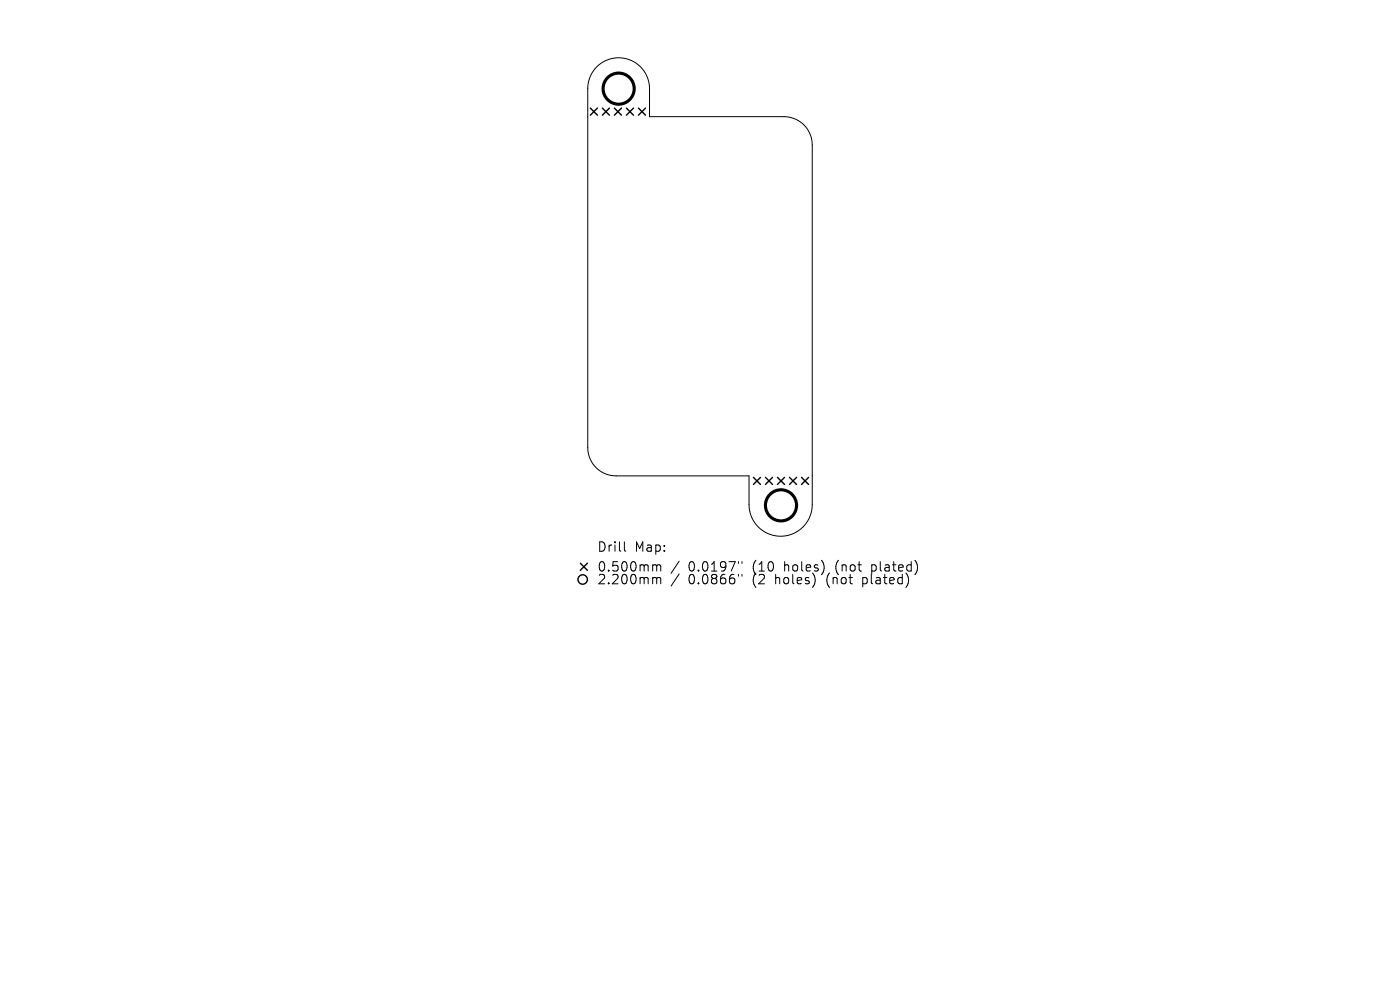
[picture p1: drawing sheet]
<svg xmlns="http://www.w3.org/2000/svg" width="297mm" height="210mm" viewBox="0 0 297 210" stroke-linecap="round" stroke-linejoin="round" font-family="sans-serif">
<defs><g id="words">
<g font-size="2.8">
<text x="126.6" y="117.3">Drill</text>
<text x="134.6" y="117.3">Map:</text>
<text x="126.6" y="121.5">0.500mm</text>
<text x="126.6" y="124.2">2.200mm</text>
<text x="146.1" y="121.5">0.0197&quot;</text>
<text x="146.1" y="124.2">0.0866&quot;</text>
<text x="159.8" y="121.5">(10</text>
<text x="159.8" y="124.2">(2</text>
<text x="164.7" y="124.2">holes)</text>
<text x="166.7" y="121.5">holes)</text>
<text x="175.8" y="124.2">(not</text>
<text x="177.7" y="121.5">(not</text>
<text x="183.6" y="124.2">plated)</text>
<text x="185.5" y="121.5">plated)</text>
</g>
</g></defs>
<g fill="none" stroke="#000" stroke-width=".21">
<path d="M126.6 14.2a6.6 6.6 0 0 1 7.1-1.4 6.6 6.6 0 0 1 4.1 6v5.9h28.5a6 6 0 0 1 6 6v76.3a6.7 6.7 0 0 1-6.7 6.8 6.7 6.7 0 0 1-6.7-6.8v-6.1h-28.2a6 6 0 0 1-6-6v-76.1a6.6 6.6 0 0 1 1.9-4.6zM132.5 114.9v1.8l.2 .2M138.7 119.8l.5 .1 .1 .2M144.1 119l-1.7 2.6M156.6 119.1v.4M157.4 119.1v.4M138.7 122.5l.5 .1 .1 .2M139.3 120.1l.3-.3 .5 .1 .1 1.2M139.3 120.1v1M139.3 122.8v1M139.3 122.8l.3-.3 .5 .1 .1 1.2M144.1 121.7l-1.7 2.6"/>
<path d="M156.6 121.8v.4M157.4 121.8v.4"/>
</g>
<g fill="none" stroke="#000" stroke-width=".3">
<path d="M125.2 22.9l1.5 1.5M126.7 22.9l-1.5 1.5M127.8 22.9l1.5 1.5M129.3 22.9l-1.5 1.5M130.3 22.9l1.5 1.5M131.8 22.9l-1.5 1.5M132.9 22.9l1.5 1.5M134.4 22.9l-1.5 1.5M135.4 22.9l1.5 1.5M136.9 22.9l-1.5 1.5M123.1 119.5l1.5 1.5M124.6 119.5l-1.5 1.5"/>
<path d="M159.8 101.3l1.5 1.5M161.3 101.3l-1.5 1.5M162.4 101.3l1.5 1.5M163.9 101.3l-1.5 1.5M164.9 101.3l1.5 1.5M166.4 101.3l-1.5 1.5M167.5 101.3l1.5 1.5M169 101.3l-1.5 1.5M170 101.3l1.5 1.5M171.5 101.3l-1.5 1.5"/>
<circle cx="123.6" cy="122.9" r="1"/>
</g>
<g fill="none" stroke="#000" stroke-width=".66">
<circle cx="131.2" cy="18.8" r="3.3"/>
<circle cx="165.7" cy="107.2" r="3.3"/>
</g>
<use href="#words"/>
</svg>
